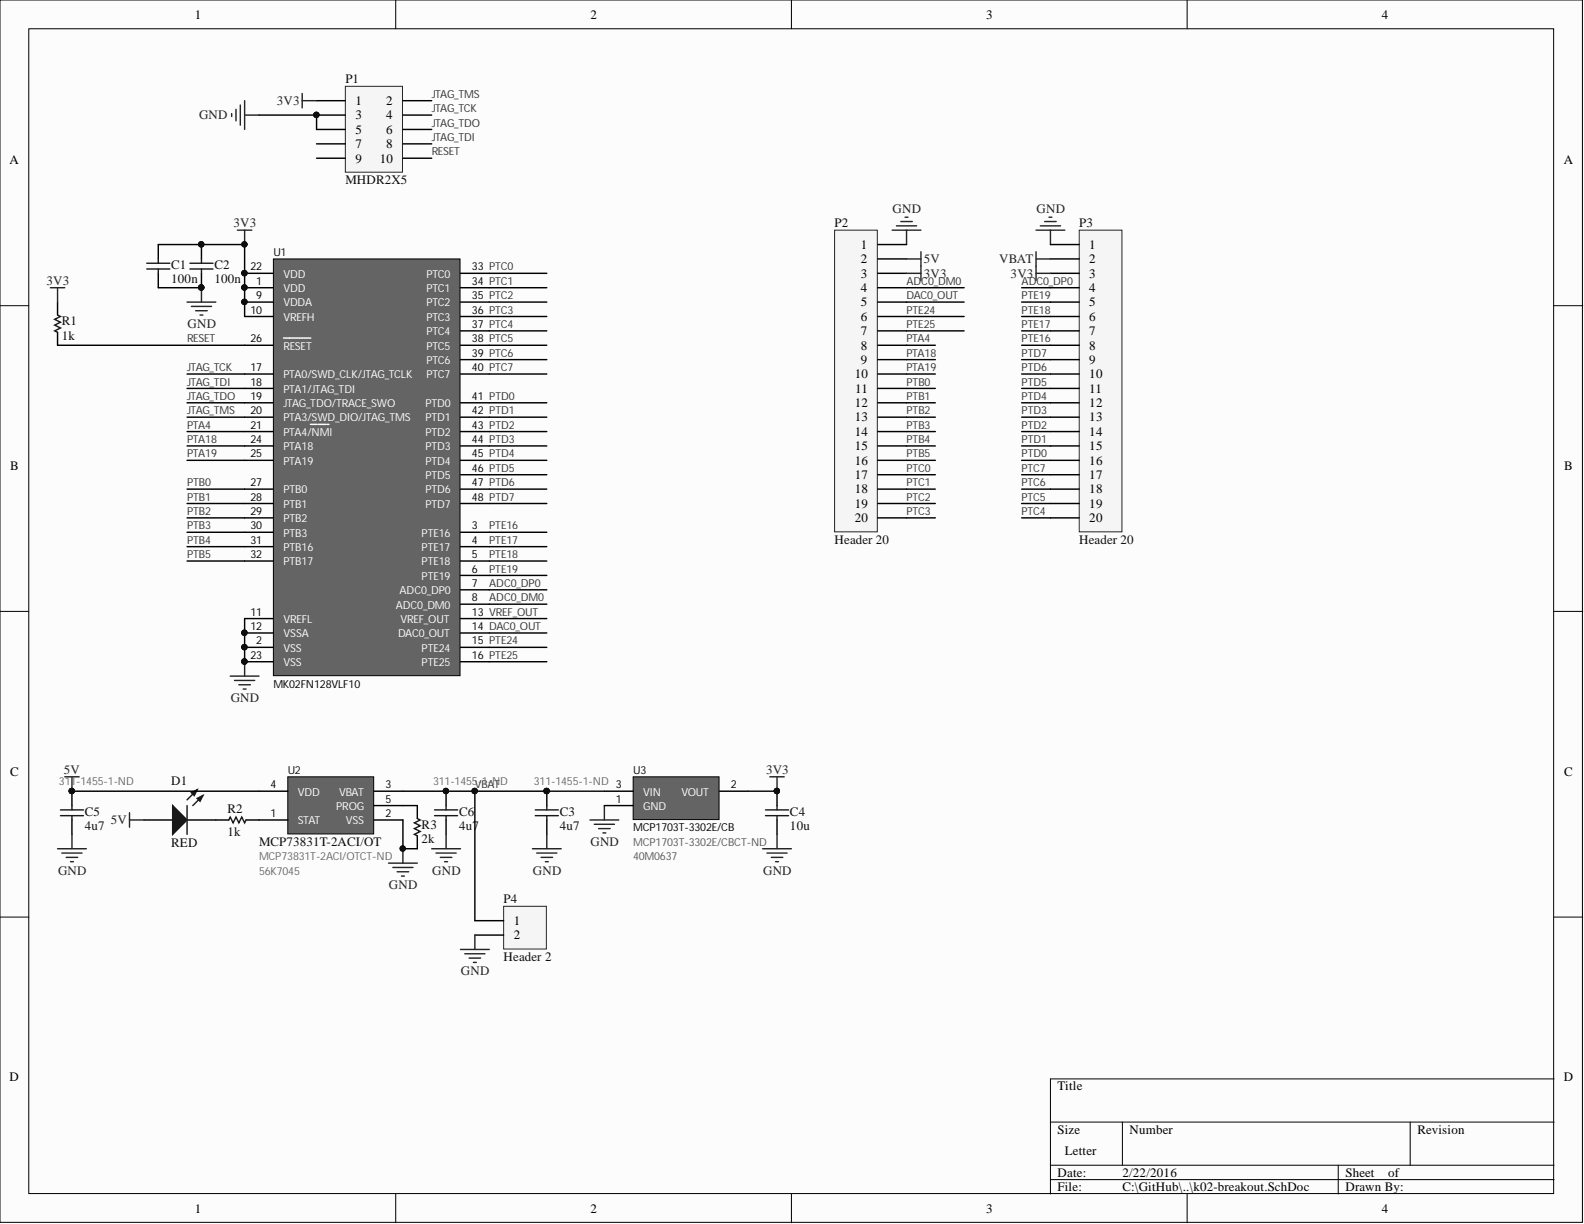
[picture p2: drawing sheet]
<svg xmlns="http://www.w3.org/2000/svg" width="279mm" height="216mm" viewBox="0 0 279 216" stroke-linecap="round" stroke-linejoin="round" font-family="sans-serif">
<defs><g id="words">
<g font-size="2.3">
<text x="34.3" y="3.3">1</text>
<text x="104.1" y="3.3">2</text>
<text x="173.9" y="3.3">3</text>
<text x="243.7" y="3.3">4</text>
<text x="62.7" y="18.5">1</text>
<text x="62.7" y="21.1">3</text>
<text x="62.7" y="23.6">5</text>
<text x="68.1" y="18.5">2</text>
<text x="68.1" y="21.1">4</text>
<text x="68.1" y="23.6">6</text>
<text x="1.7" y="29">A</text>
<text x="62.7" y="26.1">7</text>
<text x="62.7" y="28.7">9</text>
<text x="67" y="28.7">10</text>
<text x="68.1" y="26.1">8</text>
<text x="275.8" y="29">A</text>
<text x="151.9" y="43.9">1</text>
<text x="151.9" y="46.4">2</text>
<text x="192.1" y="43.9">1</text>
<text x="192.1" y="46.4">2</text>
<text x="151.9" y="49">3</text>
<text x="151.9" y="51.5">4</text>
<text x="192.1" y="49">3</text>
<text x="192.1" y="51.5">4</text>
<text x="151.9" y="54">5</text>
<text x="151.9" y="56.6">6</text>
<text x="151.9" y="59.1">7</text>
<text x="192.1" y="54">5</text>
<text x="192.1" y="56.6">6</text>
<text x="192.1" y="59.1">7</text>
<text x="151.9" y="61.7">8</text>
<text x="151.9" y="64.2">9</text>
<text x="192.1" y="61.7">8</text>
<text x="192.1" y="64.2">9</text>
<text x="150.8" y="66.7">10</text>
<text x="150.8" y="71.8">12</text>
<text x="150.9" y="69.3">11</text>
<text x="192.1" y="66.7">10</text>
<text x="192.1" y="69.3">11</text>
<text x="192.1" y="71.8">12</text>
<text x="150.8" y="74.3">13</text>
<text x="150.8" y="76.9">14</text>
<text x="192.1" y="74.3">13</text>
<text x="192.1" y="76.9">14</text>
<text x="1.8" y="82.9">B</text>
<text x="150.8" y="79.4">15</text>
<text x="150.8" y="82">16</text>
<text x="192.1" y="79.4">15</text>
<text x="192.1" y="82">16</text>
<text x="275.9" y="82.9">B</text>
<text x="150.8" y="84.5">17</text>
<text x="150.8" y="87">18</text>
<text x="150.8" y="89.6">19</text>
<text x="192.1" y="84.5">17</text>
<text x="192.1" y="87">18</text>
<text x="192.1" y="89.6">19</text>
<text x="150.8" y="92.1">20</text>
<text x="192.1" y="92.1">20</text>
<text x="1.8" y="136.9">C</text>
<text x="275.9" y="136.9">C</text>
<text x="90.6" y="163.2">1</text>
<text x="90.6" y="165.7">2</text>
<text x="1.7" y="190.7">D</text>
<text x="275.8" y="190.7">D</text>
<text x="186.6" y="192.3">Title</text>
<text x="186.6" y="200">Size</text>
<text x="187.8" y="203.8">Letter</text>
<text x="199.2" y="200">Number</text>
<text x="250" y="200">Revision</text>
<text x="186.6" y="207.6">Date:</text>
<text x="198" y="207.6">2/22/2016</text>
<text x="237.3" y="207.6">Sheet</text>
<text x="244.9" y="207.6">of</text>
<text x="34.3" y="213.9">1</text>
<text x="104.1" y="213.9">2</text>
<text x="173.9" y="213.9">3</text>
<text x="186.6" y="210.1">File:</text>
<text x="198" y="210.1">C:\GitHub\..\k02-breakout.SchDoc</text>
<text x="237.3" y="210.1">Drawn By:</text>
<text x="243.7" y="213.9">4</text>
</g>
<g font-size="2.3" fill="#0e0e0e">
<text x="60.9" y="14.7">P1</text>
<text x="60.9" y="32.5">MHDR2X5</text>
<text x="147.2" y="40.1">P2</text>
<text x="190.4" y="40.1">P3</text>
<text x="30.2" y="47.5">C1</text>
<text x="37.8" y="47.5">C2</text>
<text x="30.2" y="50">100n</text>
<text x="37.8" y="50">100n</text>
<text x="10.9" y="57.3">R1</text>
<text x="10.9" y="59.9">1k</text>
<text x="147.2" y="95.9">Header 20</text>
<text x="190.4" y="95.9">Header 20</text>
<text x="15" y="143.9">C5</text>
<text x="30.2" y="138.5">D1</text>
<text x="40.1" y="143.4">R2</text>
<text x="81" y="143.9">C6</text>
<text x="98.7" y="143.9">C3</text>
<text x="139.3" y="143.9">C4</text>
<text x="15" y="146.4">4u7</text>
<text x="30.2" y="149.5">RED</text>
<text x="40.1" y="147.4">1k</text>
<text x="45.7" y="149.2">MCP73831T-2ACI/OT</text>
<text x="74.4" y="146.2">R3</text>
<text x="74.4" y="148.7">2k</text>
<text x="81" y="146.4">4u7</text>
<text x="98.7" y="146.4">4u7</text>
<text x="139.3" y="146.4">10u</text>
<text x="88.8" y="159.4">P4</text>
<text x="88.8" y="169.5">Header 2</text>
</g>
<g font-size="2.3" fill="#262626">
<text x="35.1" y="21.1">GND</text>
<text x="48.8" y="18.5">3V3</text>
<text x="41.2" y="40.1">3V3</text>
<text x="157.5" y="37.6">GND</text>
<text x="182.8" y="37.6">GND</text>
<text x="162.9" y="46.4">5V</text>
<text x="176.2" y="46.4">VBAT</text>
<text x="8.2" y="50.2">3V3</text>
<text x="162.9" y="49">3V3</text>
<text x="178.3" y="49">3V3</text>
<text x="33.1" y="57.9">GND</text>
<text x="40.7" y="123.8">GND</text>
<text x="11.3" y="136.5">5V</text>
<text x="135.1" y="136.5">3V3</text>
<text x="19.5" y="145.4">5V</text>
<text x="104.1" y="149.2">GND</text>
<text x="10.2" y="154.3">GND</text>
<text x="76.2" y="154.3">GND</text>
<text x="94" y="154.3">GND</text>
<text x="134.6" y="154.3">GND</text>
<text x="68.6" y="156.8">GND</text>
<text x="81.3" y="172">GND</text>
</g>
<g font-size="1.9" fill="#343434">
<text x="76.1" y="17.3">JTAG_TMS</text>
<text x="76.1" y="19.8">JTAG_TCK</text>
<text x="76.1" y="22.3">JTAG_TDO</text>
<text x="76.1" y="24.9">JTAG_TDI</text>
<text x="76.1" y="27.4">RESET</text>
<text x="159.9" y="52.8">DAC0_OUT</text>
<text x="159.9" y="50.2">ADC0_DM0</text>
<text x="180.2" y="52.8">PTE19</text>
<text x="180.2" y="50.2">ADC0_DP0</text>
<text x="159.9" y="55.3">PTE24</text>
<text x="159.9" y="57.9">PTE25</text>
<text x="180.2" y="57.9">PTE17</text>
<text x="180.2" y="55.3">PTE18</text>
<text x="33" y="65.5">JTAG_TCK</text>
<text x="33" y="60.4">RESET</text>
<text x="159.9" y="60.4">PTA4</text>
<text x="159.9" y="62.9">PTA18</text>
<text x="159.9" y="65.5">PTA19</text>
<text x="180.2" y="65.5">PTD6</text>
<text x="180.2" y="62.9">PTD7</text>
<text x="180.2" y="60.4">PTE16</text>
<text x="33" y="70.5">JTAG_TDO</text>
<text x="33" y="68">JTAG_TDI</text>
<text x="159.9" y="68">PTB0</text>
<text x="159.9" y="70.5">PTB1</text>
<text x="180.2" y="70.5">PTD4</text>
<text x="180.2" y="68">PTD5</text>
<text x="33" y="73.1">JTAG_TMS</text>
<text x="33" y="75.6">PTA4</text>
<text x="159.9" y="73.1">PTB2</text>
<text x="159.9" y="75.6">PTB3</text>
<text x="180.2" y="75.6">PTD2</text>
<text x="180.2" y="73.1">PTD3</text>
<text x="33" y="78.2">PTA18</text>
<text x="33" y="80.7">PTA19</text>
<text x="159.9" y="83.2">PTC0</text>
<text x="159.9" y="78.2">PTB4</text>
<text x="159.9" y="80.7">PTB5</text>
<text x="180.2" y="83.2">PTC7</text>
<text x="180.2" y="80.7">PTD0</text>
<text x="180.2" y="78.2">PTD1</text>
<text x="33" y="85.8">PTB0</text>
<text x="33" y="88.3">PTB1</text>
<text x="159.9" y="85.8">PTC1</text>
<text x="159.9" y="88.3">PTC2</text>
<text x="180.2" y="88.3">PTC5</text>
<text x="180.2" y="85.8">PTC6</text>
<text x="33" y="90.8">PTB2</text>
<text x="33" y="93.4">PTB3</text>
<text x="33" y="95.9">PTB4</text>
<text x="86.3" y="93.4">PTE16</text>
<text x="86.3" y="95.9">PTE17</text>
<text x="159.9" y="90.8">PTC3</text>
<text x="180.2" y="90.8">PTC4</text>
<text x="33" y="98.5">PTB5</text>
<text x="86.3" y="98.5">PTE18</text>
<text x="86.3" y="101">PTE19</text>
<text x="86.3" y="103.5">ADC0_DP0</text>
<text x="86.3" y="106.1">ADC0_DM0</text>
<text x="83.8" y="139.1">VBAT</text>
</g>
<g font-size="1.9">
<text x="44.2" y="47.7">22</text>
<text x="83.3" y="47.7">33 PTC0</text>
<text x="45.2" y="50.2">1</text>
<text x="45.2" y="52.8">9</text>
<text x="83.3" y="50.2">34 PTC1</text>
<text x="83.3" y="52.8">35 PTC2</text>
<text x="44.2" y="55.3">10</text>
<text x="83.3" y="55.3">36 PTC3</text>
<text x="83.3" y="57.9">37 PTC4</text>
<text x="44.2" y="65.5">17</text>
<text x="44.2" y="60.4">26</text>
<text x="83.3" y="60.4">38 PTC5</text>
<text x="83.3" y="62.9">39 PTC6</text>
<text x="83.3" y="65.5">40 PTC7</text>
<text x="44.2" y="68">18</text>
<text x="44.2" y="70.5">19</text>
<text x="83.3" y="70.5">41 PTD0</text>
<text x="44.2" y="73.1">20</text>
<text x="44.2" y="75.6">21</text>
<text x="83.3" y="73.1">42 PTD1</text>
<text x="83.3" y="75.6">43 PTD2</text>
<text x="44.2" y="78.2">24</text>
<text x="44.2" y="80.7">25</text>
<text x="83.3" y="78.2">44 PTD3</text>
<text x="83.3" y="80.7">45 PTD4</text>
<text x="83.3" y="83.2">46 PTD5</text>
<text x="44.2" y="85.8">27</text>
<text x="44.2" y="88.3">28</text>
<text x="83.3" y="85.8">47 PTD6</text>
<text x="83.3" y="88.3">48 PTD7</text>
<text x="44.2" y="90.8">29</text>
<text x="44.2" y="93.4">30</text>
<text x="44.2" y="95.9">31</text>
<text x="83.3" y="93.4">3</text>
<text x="83.3" y="95.9">4</text>
<text x="44.2" y="98.5">32</text>
<text x="83.3" y="98.5">5</text>
<text x="83.3" y="101">6</text>
<text x="83.3" y="103.5">7</text>
<text x="83.3" y="106.1">8</text>
<text x="44.2" y="108.6">11</text>
<text x="44.2" y="111.1">12</text>
<text x="45.2" y="113.7">2</text>
<text x="83.3" y="108.6">13 VREF_OUT</text>
<text x="83.3" y="111.1">14 DAC0_OUT</text>
<text x="83.3" y="113.7">15 PTE24</text>
<text x="44.2" y="116.2">23</text>
<text x="83.3" y="116.2">16 PTE25</text>
<text x="48.2" y="121.3">MK02FN128VLF10</text>
<text x="47.7" y="139.1">4</text>
<text x="68" y="139.1">3</text>
<text x="68" y="141.6">5</text>
<text x="108.6" y="139.1">3</text>
<text x="108.6" y="141.6">1</text>
<text x="128.9" y="139.1">2</text>
<text x="47.7" y="144.1">1</text>
<text x="68" y="144.1">2</text>
<text x="111.7" y="146.7">MCP1703T-3302E/CB</text>
</g>
<g font-size="1.9" fill="#0e0e0e">
<text x="48.2" y="45.2">U1</text>
<text x="50.8" y="136.5">U2</text>
<text x="111.7" y="136.5">U3</text>
</g>
<g font-size="1.9" fill="#fefefe">
<text x="50" y="51.5">VDD</text>
<text x="50" y="49">VDD</text>
<text x="75.2" y="49">PTC0</text>
<text x="75.2" y="51.5">PTC1</text>
<text x="50" y="54">VDDA</text>
<text x="50" y="56.6">VREFH</text>
<text x="75.2" y="54">PTC2</text>
<text x="75.2" y="56.6">PTC3</text>
<text x="75.2" y="59.1">PTC4</text>
<text x="50" y="61.7">RESET</text>
<text x="75.2" y="61.7">PTC5</text>
<text x="75.2" y="64.2">PTC6</text>
<text x="50" y="66.7">PTA0/SWD_CLK/JTAG_TCLK</text>
<text x="50" y="69.3">PTA1/JTAG_TDI</text>
<text x="50" y="71.8">JTAG_TDO/TRACE_SWO</text>
<text x="75" y="71.8">PTD0</text>
<text x="75.2" y="66.7">PTC7</text>
<text x="50" y="74.3">PTA3/SWD_DIO/JTAG_TMS</text>
<text x="50" y="76.9">PTA4/NMI</text>
<text x="75" y="74.3">PTD1</text>
<text x="75" y="76.9">PTD2</text>
<text x="50" y="79.4">PTA18</text>
<text x="50" y="82">PTA19</text>
<text x="75" y="79.4">PTD3</text>
<text x="75" y="82">PTD4</text>
<text x="50" y="87">PTB0</text>
<text x="50" y="89.6">PTB1</text>
<text x="75" y="84.5">PTD5</text>
<text x="75" y="87">PTD6</text>
<text x="75" y="89.6">PTD7</text>
<text x="50" y="92.1">PTB2</text>
<text x="50" y="94.6">PTB3</text>
<text x="74.4" y="94.6">PTE16</text>
<text x="50" y="97.2">PTB16</text>
<text x="50" y="99.7">PTB17</text>
<text x="74.4" y="97.2">PTE17</text>
<text x="74.4" y="99.7">PTE18</text>
<text x="69.8" y="107.3">ADC0_DM0</text>
<text x="70.5" y="104.8">ADC0_DP0</text>
<text x="74.4" y="102.3">PTE19</text>
<text x="50" y="109.9">VREFL</text>
<text x="50" y="112.4">VSSA</text>
<text x="70.2" y="112.4">DAC0_OUT</text>
<text x="70.6" y="109.9">VREF_OUT</text>
<text x="50" y="114.9">VSS</text>
<text x="50" y="117.5">VSS</text>
<text x="74.4" y="114.9">PTE24</text>
<text x="74.4" y="117.5">PTE25</text>
<text x="52.5" y="140.3">VDD</text>
<text x="59.3" y="142.9">PROG</text>
<text x="59.8" y="140.3">VBAT</text>
<text x="113.5" y="140.3">VIN</text>
<text x="113.5" y="142.9">GND</text>
<text x="120.2" y="140.3">VOUT</text>
<text x="52.5" y="145.4">STAT</text>
<text x="61" y="145.4">VSS</text>
</g>
<g font-size="1.9" fill="#6b6b6b">
<text x="10.4" y="138.5">311-1455-1-ND</text>
<text x="76.4" y="138.5">311-1455-1-ND</text>
<text x="94.2" y="138.5">311-1455-1-ND</text>
<text x="45.7" y="151.7">MCP73831T-2ACI/OTCT-ND</text>
<text x="45.7" y="154.3">56K7045</text>
</g>
<g font-size="1.9" fill="#5a5a5a">
<text x="111.7" y="149.2">MCP1703T-3302E/CBCT-ND</text>
<text x="111.7" y="151.7">40M0637</text>
</g>
</g></defs>
<g fill="#fcfcfc" stroke="#000" stroke-width=".18">
<path d="M0 0h279.1v215.6h-279.1z"/>
<path d="M5.1 5.1h268.9v205.4h-268.9z"/>
</g>
<g fill="none" stroke="#000" stroke-width=".18">
<path d="M69.8 0v5.1M139.6 0v5.1M209.4 0v5.1M0 53.9h5.1M274.1 53.9h5.1M0 107.8h5.1M274.1 107.8h5.1M0 161.8h5.1M274.1 161.8h5.1M185.3 197.9h88.8M198 197.9v7.6M248.7 197.9v7.6"/>
<path d="M274.1 190.3h-88.8v20.3M69.8 210.6v5.1M139.6 210.6v5.1M185.3 205.5h88.8M185.3 208.1h88.8M209.4 210.6v5.1M236 205.5v5.1"/>
</g>
<path d="M48.2 45.7h32.9v73.5h-32.9z" fill="#646464" stroke="#000" stroke-width=".18"/>
<g fill="none" stroke="#000" stroke-width=".25">
<path d="M10.2 53.3v2.3M10.2 58.6v2.3M43.1 50.7h5.1M43.1 53.3h5.1M43.1 55.8h5.1M43.1 48.2h5.1M81.2 50.7h5.1M81.2 53.3h5.1M81.2 55.8h5.1M81.2 48.2h5.1M81.2 58.4h5.1M43.1 66h5.1"/>
<path d="M43.1 68.5h5.1M43.1 71h5.1M43.1 73.6h5.1M43.1 76.1h5.1M43.1 78.7h5.1M43.1 60.9h5.1M81.2 66h5.1M81.2 71h5.1M81.2 73.6h5.1M81.2 76.1h5.1M81.2 78.7h5.1M81.2 60.9h5.1"/>
<path d="M81.2 63.4h5.1M43.1 93.9h5.1M43.1 96.4h5.1M43.1 99h5.1M43.1 81.2h5.1M43.1 86.3h5.1M43.1 88.8h5.1M43.1 91.3h5.1M81.2 93.9h5.1M81.2 96.4h5.1M81.2 99h5.1M81.2 81.2h5.1"/>
<path d="M81.2 86.3h5.1M81.2 88.8h5.1M81.2 83.7h5.1M43.1 114.2h5.1M43.1 109.1h5.1M43.1 111.6h5.1M43.1 116.7h5.1M81.2 114.2h5.1M81.2 101.5h5.1M81.2 104h5.1M81.2 106.6h5.1M81.2 109.1h5.1"/>
<path d="M81.2 111.6h5.1M81.2 116.7h5.1"/>
</g>
<g fill="#0e0e0e" stroke="#0e0e0e" stroke-width=".18">
<circle cx="43.1" cy="50.7" r=".47"/>
<circle cx="43.1" cy="114.1" r=".47"/>
<circle cx="43.1" cy="53.2" r=".47"/>
<circle cx="43.1" cy="111.6" r=".47"/>
<circle cx="43.1" cy="48.2" r=".47"/>
<circle cx="43.1" cy="116.7" r=".47"/>
<circle cx="43.1" cy="43.1" r=".47"/>
</g>
<path d="M50 59.6h1.9M52 59.6h.9M52.9 59.6h.9M53.9 59.6h.9M54.7 74.9h1.2M56.1 74.9h1.4M57.7 74.9h.3" fill="none" stroke="#fefefe" stroke-width=".25"/>
<path d="M8.9 50.7h2.5M10.2 50.7v2.6M41.9 40.6h2.5M43.1 40.6v2.5M40.6 119.3h5.1M43.1 116.7v2.6M41.4 120h3.5M42.1 120.8h2.1M42.9 121.5h.5" fill="none" stroke="#262626" stroke-width=".25"/>
<path d="M10.2 55.6l.5 .2-1.1 .5 1.1 .5-1.1 .5 1.1 .6-1.1 .5 .6 .2" fill="none" stroke="#1c1c1c" stroke-width=".25"/>
<path d="M60.9 15.2h10.1v15.2h-10.1z" fill="#f5f5f5" stroke="#262626" stroke-width=".18"/>
<path d="M55.8 17.8h5.1M71.1 17.8h5M55.8 20.3h5.1M55.8 22.8h5.1M55.8 25.4h5.1M55.8 27.9h5.1M71.1 20.3h5M71.1 22.8h5M71.1 25.4h5M71.1 27.9h5" fill="none" stroke="#000" stroke-width=".25"/>
<circle cx="55.8" cy="20.3" r=".47" fill="#0e0e0e" stroke="#0e0e0e" stroke-width=".18"/>
<g fill="none" stroke="#262626" stroke-width=".25">
<path d="M41.6 19.3v2M42.4 18.5v3.6M43.1 17.8v5M53.3 16.5v2.5M53.3 17.8h2.5M40.9 20v.6M43.1 20.3h2.6M158.1 39.8h3.6M158.9 39.1h2M159.7 38.3h.5M183.5 39.8h3.6M184.3 39.1h2"/>
<path d="M185 38.3h.5M157.4 40.6h5M159.9 40.6v2.5M182.7 40.6h5.1M185.3 40.6v2.5"/>
</g>
<path d="M147.2 40.6h7.6v53.2h-7.6z" fill="#f5f5f5" stroke="#262626" stroke-width=".18"/>
<g fill="none" stroke="#000" stroke-width=".25">
<path d="M154.8 43.1h5.1M154.8 45.7h5.1M154.8 48.2h5.1M154.8 50.7h5.1M154.8 53.3h5.1M154.8 55.8h5.1M154.8 58.4h5.1M154.8 60.9h5.1M154.8 63.4h5.1M154.8 66h5.1M154.8 68.5h5.1M154.8 71h5.1"/>
<path d="M154.8 73.6h5.1M154.8 76.1h5.1M154.8 78.7h5.1M154.8 81.2h5.1M154.8 83.7h5.1M154.8 86.3h5.1M154.8 88.8h5.1M154.8 91.3h5.1"/>
</g>
<path d="M190.4 40.6h7.5v53.2h-7.5z" fill="#f5f5f5" stroke="#262626" stroke-width=".18"/>
<g fill="none" stroke="#000" stroke-width=".25">
<path d="M27.9 43.1v2.6M27.9 48.2v2.5M35.5 43.1v2.6M35.5 48.2v2.5M185.3 43.1h5.1M185.3 45.7h5.1M185.3 48.2h5.1M185.3 50.7h5.1M185.3 53.3h5.1M185.3 55.8h5.1M185.3 58.4h5.1M185.3 60.9h5.1"/>
<path d="M185.3 63.4h5.1M185.3 66h5.1M185.3 68.5h5.1M185.3 71h5.1M185.3 73.6h5.1M185.3 76.1h5.1M185.3 78.7h5.1M185.3 81.2h5.1M185.3 83.7h5.1M185.3 86.3h5.1M185.3 88.8h5.1M185.3 91.3h5.1"/>
<path d="M96.5 139.6v2.5M137.1 139.6v2.5M96.5 144.6v2.6M137.1 144.6v2.6"/>
</g>
<g fill="none" stroke="#262626" stroke-width=".25">
<path d="M33 53.3h5.1M33.8 54h3.5M34.5 54.8h2M35.3 55.6h.5M35.5 50.7v2.6M159.9 45.7h2.5M159.9 48.2h2.5M162.4 44.4v5.1M182.7 45.7h2.6M182.7 44.4v5.1M182.7 48.2h2.6M11.4 137h2.6"/>
<path d="M12.7 137v2.6M135.8 137h2.5M137.1 137v2.6M93.9 149.7h5.1M94.7 150.5h3.5M95.4 151.2h2.1M96.2 152h.5M96.5 147.2v2.5M104.1 144.6h5M104.8 145.4h3.6M105.6 146.2h2M106.3 146.9h.6"/>
<path d="M106.6 142.1v2.5M134.5 149.7h5.1M135.3 150.5h3.5M136 151.2h2.1M136.8 152h.5M137.1 147.2v2.5"/>
</g>
<g fill="#0e0e0e" stroke="#0e0e0e" stroke-width=".18">
<circle cx="35.5" cy="50.7" r=".47"/>
<circle cx="35.5" cy="43.1" r=".47"/>
<circle cx="137" cy="139.5" r=".47"/>
<circle cx="96.4" cy="139.5" r=".47"/>
<circle cx="12.7" cy="139.5" r=".47"/>
</g>
<g fill="none" stroke="#1c1c1c" stroke-width=".25">
<path d="M25.9 46.4h4.1M25.9 47.5h4.1M27.9 45.7v.7M27.9 47.5v.7M33.5 46.4h4.1M33.5 47.5h4.1M35.5 45.7v.7M35.5 47.5v.7M94.4 142.9h4.1M94.4 143.9h4.1M96.5 142.1v.8M96.5 143.9v.7"/>
<path d="M135 142.9h4.1M135 143.9h4.1M137.1 142.1v.8M137.1 143.9v.7"/>
</g>
<path d="M50.8 137h15.1v10.1h-15.1z" fill="#646464" stroke="#000" stroke-width=".18"/>
<path d="M45.7 139.6h5.1M66 139.6h5.1M45.7 144.6h5.1M66 144.6h5.1M66 142.1h5.1" fill="none" stroke="#000" stroke-width=".25"/>
<path d="M111.7 137h15.1v7.6h-15.1z" fill="#646464" stroke="#000" stroke-width=".18"/>
<path d="M106.6 139.6h5.1M126.9 139.6h5.1M25.4 144.6h5.1M33 144.6h5.1M73.6 142.1v2.3M73.6 147.4v2.3M106.6 142.1h5.1" fill="none" stroke="#000" stroke-width=".25"/>
<path d="M68.5 152.2h5.1M69.3 153h3.5M70.1 153.8h2M70.8 154.5h.5M71.1 149.7v2.5" fill="none" stroke="#262626" stroke-width=".25"/>
<circle cx="71" cy="149.7" r=".47" fill="#0e0e0e" stroke="#0e0e0e" stroke-width=".18"/>
<path d="M73.6 144.4l.5 .2-1 .5 1 .6-1 .5 1 .5-1 .5 .5 .2" fill="none" stroke="#1c1c1c" stroke-width=".25"/>
<path d="M30.5 142.1l2.5 2.5-2.5 2.6z" fill="#1c1c1c"/>
<path d="M34.8 139.3l-1.8 1.8M30.5 142.1l2.5 2.5-2.5 2.6zM35.8 140.3l-1.8 1.8" fill="none" stroke="#1c1c1c" stroke-width=".25"/>
<path d="M34.8 140.8l1-.5-.5 1z" fill="#1c1c1c"/>
<path d="M34.8 140.8l1-.5-.5 1z" fill="none" stroke="#1c1c1c" stroke-width=".25"/>
<path d="M33.8 139.8l1-.5-.5 1z" fill="#1c1c1c"/>
<path d="M33.8 139.8l1-.5-.5 1zM33 142.1v5.1M40.4 144.6l.2-.5 .5 1 .5-1 .5 1 .5-1 .5 1 .3-.5" fill="none" stroke="#1c1c1c" stroke-width=".25"/>
<path d="M38.1 144.6h2.3M43.4 144.6h2.3" fill="none" stroke="#000" stroke-width=".25"/>
<path d="M22.8 143.4v2.5M22.8 144.6h2.6" fill="none" stroke="#262626" stroke-width=".25"/>
<path d="M88.8 159.9h7.6v7.5h-7.6z" fill="#f5f5f5" stroke="#262626" stroke-width=".18"/>
<g fill="none" stroke="#000" stroke-width=".25">
<path d="M45.7 20.3h10.1v2.5M27.9 43.1h15.2v12.7M27.9 50.7h7.6M86.3 48.2h10.2M86.3 50.7h10.2M86.3 53.3h10.2M86.3 55.8h10.2M86.3 58.4h10.2M159.9 50.7h10.2M159.9 53.3h10.2M159.9 55.8h10.2M159.9 58.4h10.2"/>
<path d="M180.2 50.7h5.1M180.2 53.3h5.1M180.2 55.8h5.1M180.2 58.4h5.1M10.2 60.9h32.9M33 66h10.1M33 68.5h10.1M33 71h10.1M33 73.6h10.1M33 78.7h10.1M33 76.1h10.1M86.3 60.9h10.2"/>
<path d="M86.3 66h10.2M86.3 71h10.2M86.3 73.6h10.2M86.3 78.7h10.2M86.3 76.1h10.2M86.3 63.4h10.2M159.9 60.9h5.1M159.9 66h5.1M159.9 68.5h5.1M159.9 71h5.1M159.9 73.6h5.1M159.9 78.7h5.1"/>
<path d="M159.9 76.1h5.1M159.9 63.4h5.1M180.2 60.9h5.1M180.2 66h5.1M180.2 68.5h5.1M180.2 71h5.1M180.2 73.6h5.1M180.2 78.7h5.1M180.2 76.1h5.1M180.2 63.4h5.1M33 99h10.1M33 96.4h10.1"/>
<path d="M33 93.9h10.1M33 91.3h10.1M33 88.8h10.1M33 86.3h10.1M33 81.2h10.1M86.3 99h10.2M86.3 96.4h10.2M86.3 93.9h10.2M86.3 88.8h10.2M86.3 86.3h10.2M86.3 81.2h10.2M86.3 83.7h10.2"/>
<path d="M159.9 91.3h5.1M159.9 88.8h5.1M159.9 86.3h5.1M159.9 81.2h5.1M159.9 83.7h5.1M180.2 91.3h5.1M180.2 88.8h5.1M180.2 86.3h5.1M180.2 81.2h5.1M180.2 83.7h5.1M43.1 109.1v7.6M86.3 101.5h10.2"/>
<path d="M86.3 104h10.2M86.3 106.6h10.2M86.3 109.1h10.2M86.3 111.6h10.2M86.3 114.2h10.2M86.3 116.7h10.2M45.7 139.6h-33v2.5M71.1 139.6h25.4M78.7 139.6v2.5M83.8 139.6v22.8h5M12.7 144.6v2.6M71.1 144.6v5.1h2.5"/>
<path d="M71.1 142.1h2.5M78.7 144.6v2.6M83.8 164.9h5"/>
</g>
<g fill="none" stroke="#262626" stroke-width=".25">
<path d="M10.2 149.7h5M10.9 150.5h3.6M11.7 151.2h2M12.4 152h.5M12.7 147.2v2.5M76.1 149.7h5.1M76.9 150.5h3.6M77.7 151.2h2M78.4 152h.5M78.7 147.2v2.5M81.2 167.5h5.1M82 168.2h3.5"/>
<path d="M82.7 169h2.1M83.5 169.8h.5M83.8 164.9v2.6"/>
</g>
<g fill="#0e0e0e" stroke="#0e0e0e" stroke-width=".18">
<circle cx="83.7" cy="139.5" r=".47"/>
<circle cx="78.6" cy="139.5" r=".47"/>
<circle cx="43.1" cy="111.6" r=".47"/>
<circle cx="43.1" cy="114.1" r=".47"/>
<circle cx="43.1" cy="116.7" r=".47"/>
<circle cx="55.8" cy="20.3" r=".47"/>
<circle cx="35.5" cy="43.1" r=".47"/>
<circle cx="43.1" cy="43.1" r=".47"/>
<circle cx="43.1" cy="48.2" r=".47"/>
<circle cx="43.1" cy="50.7" r=".47"/>
<circle cx="43.1" cy="53.2" r=".47"/>
<circle cx="35.5" cy="50.7" r=".47"/>
<circle cx="137" cy="139.5" r=".47"/>
<circle cx="96.4" cy="139.5" r=".47"/>
<circle cx="71" cy="149.7" r=".47"/>
<circle cx="12.7" cy="139.5" r=".47"/>
</g>
<path d="M10.7 142.9h4M10.7 143.9h4M12.7 142.1v.8M12.7 143.9v.7M76.7 142.9h4M76.7 143.9h4M78.7 142.1v.8M78.7 143.9v.7" fill="none" stroke="#1c1c1c" stroke-width=".25"/>
<path d="M96.5 139.6h10.1M132 139.6h5.1" fill="none" stroke="#0e0e0e" stroke-width=".25"/>
<use href="#words"/>
</svg>
